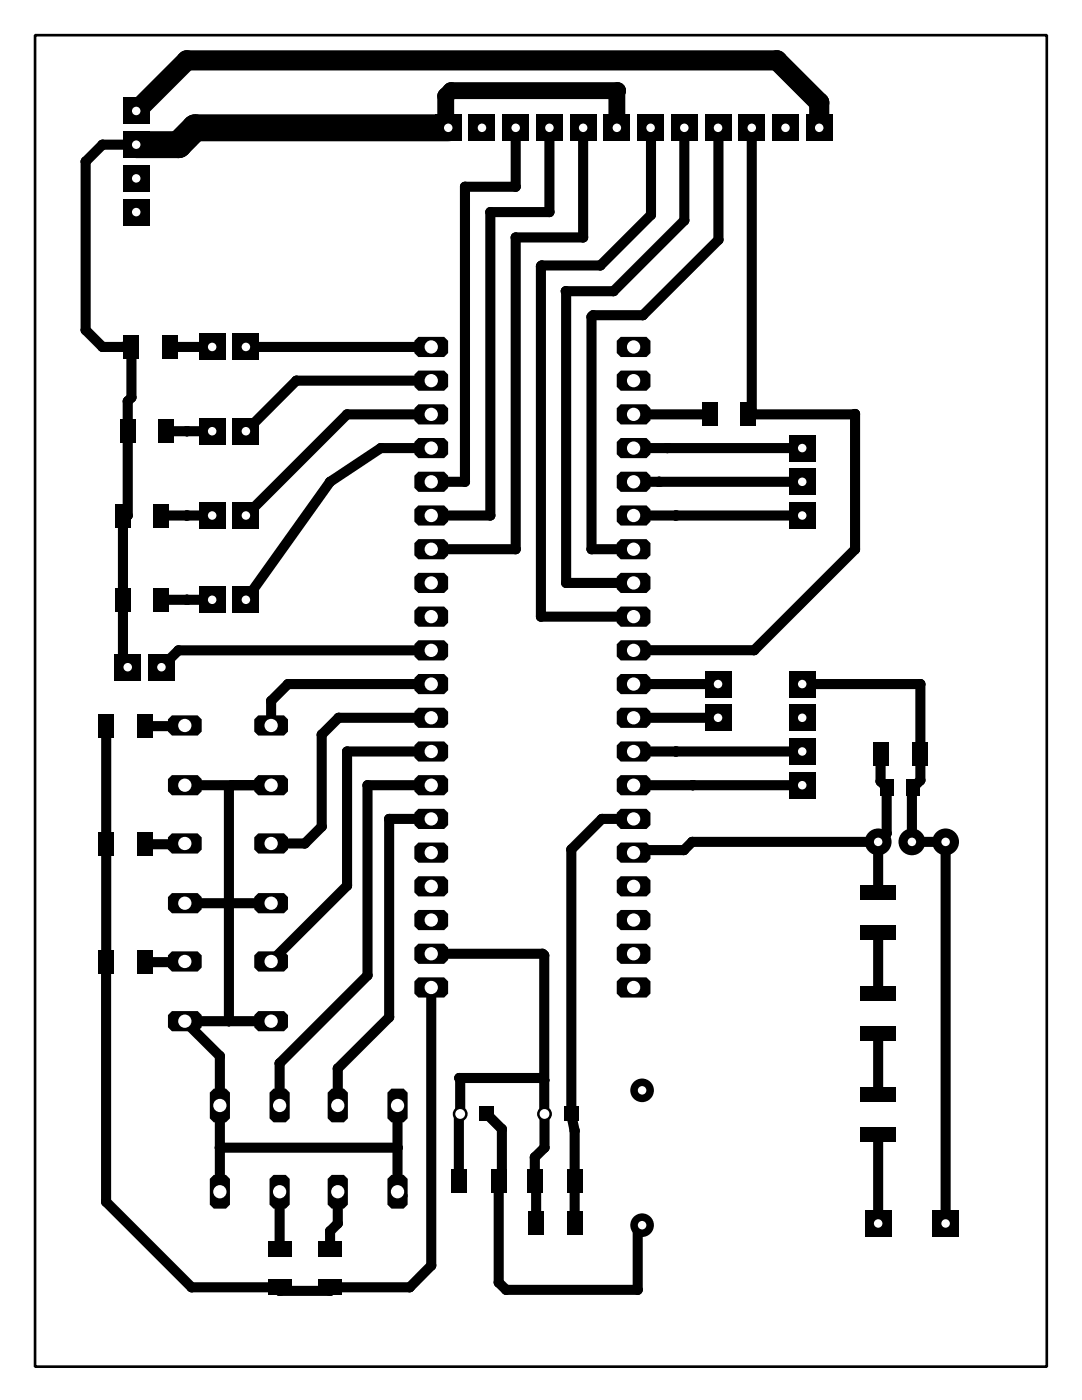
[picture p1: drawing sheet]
<svg xmlns="http://www.w3.org/2000/svg" width="81mm" height="105mm" viewBox="0 0 81 105" stroke-linecap="round" stroke-linejoin="round" font-family="sans-serif">
<g fill="none" stroke="#000" stroke-width=".76">
<path d="M10.3 10.9h-2.6l-1.3 1.3v12.7l1.3 1.2h2.2v3.8l-.3 .3v8.6h-.3v11.1l.3 .4M38.8 9.6v4.5h-3.8v22.2h-2.5M41.4 9.6v6.4h-4.5v22.8h-4.4M43.9 9.6v8.3h-5.1v23.5h-6.3M49 9.6v6.6l-3.8 3.8-4.5 .1v26.4h7M51.5 9.6v7l-5.3 5.3h-3.6v22h5.1M54.1 9.6v8.5l-5.7 5.6h-3.7l-.2 .2v17.5h3.2M56.6 9.6v21.3l-.3 .3h8.1v10.2l-7.6 7.6h-9.1M12.2 38.8h3.8M12.5 32.5h3.5M12.8 26.1h3.2M18.5 26.1h14"/>
<path d="M32.5 33.8h-3.8l-3.8 2.5-6.4 8.9M32.5 28.7h-10.2l-3.8 3.8M32.5 31.2h-6.4l-7.6 7.6M47.7 36.3h12.7M47.7 33.8h12.7M47.7 38.8h12.7M47.7 31.2l.2-.3 .3 .3h5.2M8 54.7v35.8l6.4 6.5h6.7v.3h3.8v-.3h6l1.6-1.7v-20.9M12.2 45.2h3.8M13.9 54.7h-3M13.9 59.2h6.6l.2 .1-.3-.1M17.5 59.2l-.3 .2v17.5"/>
<path d="M32.5 51.5h-10.8l-1.3 1.3v1.9M32.5 54.1h-7l-1.3 1.2v7l-1.2 1.2h-2.6M32.5 59.2h-4.8v14.3l-6.6 6.6v2.7l-.1 .1 .1 .4M32.5 56.6h-6.4v10.1l-5.7 5.7M32.5 49h-19.1l-1.2 1.3M47.7 51.5h6.4M47.7 54.1h6.4M47.7 56.6h12.7M47.7 59.2h12.7M47.7 49h.1M60.4 51.5h8.9v7.3l-.6 .6v4h2.5v28.8M66.3 56.8v2.1l.5 .4v3.5l-.7 .6"/>
<path d="M13.9 63.5l-3 .1M13.9 72.4l-3 .1M13.9 68h6.5M20.4 76.9h-6.5l2.7 2.7v10.2M32.5 61.7h-3.2v14.9l-3.9 3.9v2.8M32.5 71.9h8.4l.1 .1v14.5l-.7 .7v1.8h.1v3.2M47.7 61.7h-2.4l-2.3 2.3v19.9l.3 1.3v7M66.1 63.4v3.8M66.1 70.2v4.7M66.1 77.9v4.6M66.1 63.4h-14l-.6 .6h-3l-.3 .4-.5-.2M16.6 86.5h13.3"/>
<path d="M21.1 89.8v4.3M25.4 89.8v2.4l-.5 .6v1.3M29.9 83.3v6.4l.4 .4M36.7 83.9l1.1 1.2v4.1l-.2-.2v7.6l.5 .6h9.9v-4.6l.4-.3M41 81.4l-.2-.2h-6.2l.1 .1v2.6l-.1 .1v5M66.1 85.5v6.7"/>
</g>
<g fill="#000">
<circle cx="6.4" cy="12.2" r=".38"/>
<circle cx="7.7" cy="10.9" r=".38"/>
<circle cx="13.4" cy="10.9" r="1.01"/>
<circle cx="14.1" cy="4.6" r=".76"/>
<circle cx="14.7" cy="9.6" r="1.01"/>
<circle cx="33.6" cy="7.2" r=".63"/>
<circle cx="33.6" cy="9.5" r=".63"/>
<circle cx="34" cy="6.8" r=".63"/>
<circle cx="35" cy="14.1" r=".38"/>
<circle cx="36.9" cy="16" r=".38"/>
<circle cx="38.8" cy="14.1" r=".38"/>
<circle cx="38.8" cy="17.9" r=".38"/>
<circle cx="40.8" cy="20" r=".38"/>
<circle cx="41.4" cy="16" r=".38"/>
<circle cx="43.9" cy="17.9" r=".38"/>
<circle cx="45.2" cy="20" r=".38"/>
<circle cx="46.5" cy="6.9" r=".63"/>
<circle cx="46.5" cy="6.8" r=".63"/>
<circle cx="49" cy="16.2" r=".38"/>
<circle cx="49" cy="9.7" r=".38"/>
<circle cx="51.5" cy="16.6" r=".38"/>
<circle cx="54.1" cy="18.1" r=".38"/>
<circle cx="54.1" cy="9.7" r=".38"/>
<circle cx="58.5" cy="4.6" r=".76"/>
<circle cx="61.7" cy="7.7" r=".76"/>
<circle cx="6.4" cy="24.9" r=".38"/>
<circle cx="7.7" cy="26.1" r=".38"/>
<circle cx="9.3" cy="26.1" r=".38"/>
<circle cx="9.6" cy="38.8" r=".38"/>
<circle cx="9.6" cy="30.2" r=".38"/>
<circle cx="9.9" cy="29.9" r=".38"/>
<circle cx="14.1" cy="32.5" r=".38"/>
<circle cx="14.1" cy="38.8" r=".38"/>
<circle cx="16" cy="38.8" r=".38"/>
<circle cx="16" cy="32.5" r=".38"/>
<circle cx="22.3" cy="28.7" r=".38"/>
<circle cx="24.9" cy="36.3" r=".38"/>
<circle cx="26.1" cy="31.2" r=".38"/>
<circle cx="28.7" cy="33.8" r=".38"/>
<circle cx="35" cy="36.3" r=".38"/>
<circle cx="36.9" cy="38.8" r=".38"/>
<circle cx="40.7" cy="20.1" r=".38"/>
<circle cx="42.6" cy="21.9" r=".38"/>
<circle cx="42.6" cy="22" r=".38"/>
<circle cx="44.5" cy="23.9" r=".38"/>
<circle cx="44.7" cy="23.7" r=".38"/>
<circle cx="46.2" cy="21.9" r=".38"/>
<circle cx="47.7" cy="38.8" r=".38"/>
<circle cx="47.7" cy="36.3" r=".38"/>
<circle cx="47.7" cy="33.8" r=".38"/>
<circle cx="47.9" cy="30.9" r=".38"/>
<circle cx="48.2" cy="31.2" r=".38"/>
<circle cx="48.4" cy="23.7" r=".38"/>
<circle cx="49.6" cy="36.3" r=".38"/>
<circle cx="50.3" cy="33.8" r=".38"/>
<circle cx="50.9" cy="38.8" r=".38"/>
<circle cx="56.6" cy="30.9" r=".38"/>
<circle cx="64.4" cy="31.2" r=".38"/>
<circle cx="9.3" cy="49.9" r=".38"/>
<circle cx="13.4" cy="49" r=".38"/>
<circle cx="13.9" cy="54.7" r=".38"/>
<circle cx="14.1" cy="45.2" r=".38"/>
<circle cx="16" cy="45.2" r=".38"/>
<circle cx="17.2" cy="59.4" r=".38"/>
<circle cx="17.5" cy="59.2" r=".38"/>
<circle cx="20.4" cy="52.8" r=".38"/>
<circle cx="20.5" cy="59.2" r=".38"/>
<circle cx="20.7" cy="59.3" r=".38"/>
<circle cx="21.7" cy="51.5" r=".38"/>
<circle cx="24.2" cy="55.3" r=".38"/>
<circle cx="25.5" cy="54.1" r=".38"/>
<circle cx="26.1" cy="56.6" r=".38"/>
<circle cx="27.7" cy="59.2" r=".38"/>
<circle cx="38.8" cy="41.4" r=".38"/>
<circle cx="40.7" cy="46.5" r=".38"/>
<circle cx="42.6" cy="43.9" r=".38"/>
<circle cx="44.5" cy="41.4" r=".38"/>
<circle cx="47.7" cy="56.6" r=".38"/>
<circle cx="47.7" cy="59.2" r=".38"/>
<circle cx="47.7" cy="49" r=".38"/>
<circle cx="50.9" cy="56.6" r=".38"/>
<circle cx="52.2" cy="59.2" r=".38"/>
<circle cx="56.8" cy="49" r=".38"/>
<circle cx="64.4" cy="41.4" r=".38"/>
<circle cx="66.3" cy="58.9" r=".38"/>
<circle cx="68.7" cy="59.4" r=".38"/>
<circle cx="69.3" cy="51.5" r=".38"/>
<circle cx="69.3" cy="58.8" r=".38"/>
<circle cx="8" cy="72.5" r=".38"/>
<circle cx="13.9" cy="72.5" r=".38"/>
<circle cx="13.9" cy="63.6" r=".38"/>
<circle cx="13.9" cy="72.4" r=".38"/>
<circle cx="13.9" cy="63.5" r=".38"/>
<circle cx="16.6" cy="79.6" r=".38"/>
<circle cx="17.2" cy="68" r=".38"/>
<circle cx="17.2" cy="76.9" r=".38"/>
<circle cx="23" cy="63.5" r=".38"/>
<circle cx="24.2" cy="62.3" r=".38"/>
<circle cx="26.1" cy="66.7" r=".38"/>
<circle cx="27.7" cy="73.5" r=".38"/>
<circle cx="29.3" cy="76.6" r=".38"/>
<circle cx="29.3" cy="61.7" r=".38"/>
<circle cx="40.9" cy="71.9" r=".38"/>
<circle cx="41" cy="72" r=".38"/>
<circle cx="43" cy="64" r=".38"/>
<circle cx="45.3" cy="61.7" r=".38"/>
<circle cx="48.2" cy="64.4" r=".38"/>
<circle cx="48.5" cy="64" r=".38"/>
<circle cx="51.5" cy="64" r=".38"/>
<circle cx="52.1" cy="63.4" r=".38"/>
<circle cx="66.8" cy="62.8" r=".38"/>
<circle cx="8" cy="90.5" r=".38"/>
<circle cx="14.4" cy="97" r=".38"/>
<circle cx="16.6" cy="86.5" r=".38"/>
<circle cx="21" cy="82.9" r=".38"/>
<circle cx="21.1" cy="97.3" r=".38"/>
<circle cx="21.1" cy="82.8" r=".38"/>
<circle cx="21.1" cy="80.1" r=".38"/>
<circle cx="24.9" cy="92.8" r=".38"/>
<circle cx="24.9" cy="97.3" r=".38"/>
<circle cx="25.4" cy="92.2" r=".38"/>
<circle cx="25.4" cy="80.5" r=".38"/>
<circle cx="29.9" cy="86.5" r=".38"/>
<circle cx="29.9" cy="89.7" r=".38"/>
<circle cx="30.3" cy="90.1" r=".38"/>
<circle cx="30.9" cy="97" r=".38"/>
<circle cx="32.5" cy="95.3" r=".38"/>
<circle cx="34.6" cy="84" r=".38"/>
<circle cx="34.6" cy="81.2" r=".38"/>
<circle cx="34.7" cy="81.3" r=".38"/>
<circle cx="37.6" cy="96.6" r=".38"/>
<circle cx="37.8" cy="89.2" r=".38"/>
<circle cx="37.8" cy="85.1" r=".38"/>
<circle cx="38.1" cy="97.2" r=".38"/>
<circle cx="40.3" cy="87.2" r=".38"/>
<circle cx="40.4" cy="89" r=".38"/>
<circle cx="40.8" cy="81.2" r=".38"/>
<circle cx="41" cy="83.9" r=".38"/>
<circle cx="41" cy="81.4" r=".38"/>
<circle cx="41" cy="86.5" r=".38"/>
<circle cx="43" cy="83.9" r=".38"/>
<circle cx="43.3" cy="85.2" r=".38"/>
<circle cx="48" cy="97.2" r=".38"/>
<circle cx="48" cy="92.6" r=".38"/>
</g>
<g fill="#000">
<path d="M32.7 8.6h2.1v2h-2.1z"/>
<circle cx="14.1" cy="32.5" r=".38"/>
<circle cx="14.1" cy="38.8" r=".38"/>
<circle cx="16" cy="38.8" r=".38"/>
<circle cx="16" cy="32.5" r=".38"/>
<circle cx="47.7" cy="36.3" r=".38"/>
<circle cx="47.7" cy="33.8" r=".38"/>
<circle cx="47.7" cy="38.8" r=".38"/>
<circle cx="49.6" cy="36.3" r=".38"/>
<circle cx="50.9" cy="38.8" r=".38"/>
<circle cx="13.9" cy="54.7" r=".38"/>
<circle cx="14.1" cy="45.2" r=".38"/>
<circle cx="16" cy="45.2" r=".38"/>
<circle cx="47.7" cy="59.2" r=".38"/>
<circle cx="47.7" cy="56.6" r=".38"/>
<circle cx="50.9" cy="56.6" r=".38"/>
<circle cx="52.2" cy="59.2" r=".38"/>
<circle cx="13.9" cy="72.4" r=".38"/>
<circle cx="13.9" cy="63.5" r=".38"/>
</g>
<path d="M10.3 8.4l3.8-3.9h44.4l3.2 3.2v1.9" fill="none" stroke="#000" stroke-width="1.5"/>
<path d="M33.8 9.6l-.2-.2v-2.2l.4-.4h12.5v2.8" fill="none" stroke="#000" stroke-width="1.3"/>
<path d="M33.8 9.6h-19.1l-1.3 1.3h-3.1" fill="none" stroke="#000" stroke-width="2"/>
<circle cx="33.8" cy="9.6" r=".32" fill="#fff"/>
<path d="M35.3 8.6h2v2h-2z" fill="#000"/>
<circle cx="36.3" cy="9.6" r=".32" fill="#fff"/>
<path d="M37.8 8.6h2v2h-2z" fill="#000"/>
<circle cx="38.8" cy="9.6" r=".32" fill="#fff"/>
<path d="M40.4 8.6h2v2h-2z" fill="#000"/>
<circle cx="41.4" cy="9.6" r=".32" fill="#fff"/>
<path d="M42.9 8.6h2v2h-2z" fill="#000"/>
<circle cx="43.9" cy="9.6" r=".32" fill="#fff"/>
<path d="M45.4 8.6h2.1v2h-2.1z" fill="#000"/>
<circle cx="46.5" cy="9.6" r=".32" fill="#fff"/>
<path d="M48 8.6h2v2h-2z" fill="#000"/>
<circle cx="49" cy="9.6" r=".32" fill="#fff"/>
<path d="M50.5 8.6h2v2h-2z" fill="#000"/>
<circle cx="51.5" cy="9.6" r=".32" fill="#fff"/>
<path d="M53.1 8.6h2v2h-2z" fill="#000"/>
<circle cx="54.1" cy="9.6" r=".32" fill="#fff"/>
<path d="M55.6 8.6h2v2h-2z" fill="#000"/>
<circle cx="56.6" cy="9.6" r=".32" fill="#fff"/>
<path d="M58.1 8.6h2.1v2h-2.1z" fill="#000"/>
<circle cx="59.2" cy="9.6" r=".32" fill="#fff"/>
<path d="M60.7 8.6h2v2h-2z" fill="#000"/>
<circle cx="61.7" cy="9.6" r=".32" fill="#fff"/>
<path d="M31.5 25.4h1.9l.3 .3v.9l-.3 .3h-1.9l-.3-.3v-.9z" fill-rule="evenodd" fill="#000"/>
<circle cx="32.5" cy="26.1" r=".5" fill="#fff"/>
<path d="M31.5 27.9h1.9l.3 .3v.9l-.3 .3h-1.9l-.3-.3v-.9z" fill-rule="evenodd" fill="#000"/>
<circle cx="32.5" cy="28.7" r=".5" fill="#fff"/>
<path d="M31.5 30.5h1.9l.3 .3v.9l-.3 .3h-1.9l-.3-.3v-.9z" fill-rule="evenodd" fill="#000"/>
<circle cx="32.5" cy="31.2" r=".5" fill="#fff"/>
<path d="M31.5 33h1.9l.3 .3v.9l-.3 .3h-1.9l-.3-.3v-.9z" fill-rule="evenodd" fill="#000"/>
<circle cx="32.5" cy="33.8" r=".5" fill="#fff"/>
<path d="M31.5 35.5h1.9l.3 .3v1l-.3 .3h-1.9l-.3-.3v-1z" fill-rule="evenodd" fill="#000"/>
<circle cx="32.5" cy="36.3" r=".5" fill="#fff"/>
<path d="M31.5 38.1h1.9l.3 .3v.9l-.3 .3h-1.9l-.3-.3v-.9z" fill-rule="evenodd" fill="#000"/>
<circle cx="32.5" cy="38.8" r=".5" fill="#fff"/>
<path d="M31.5 40.6h1.9l.3 .3v.9l-.3 .3h-1.9l-.3-.3v-.9z" fill-rule="evenodd" fill="#000"/>
<circle cx="32.5" cy="41.4" r=".5" fill="#fff"/>
<path d="M31.5 43.2h1.9l.3 .3v.9l-.3 .3h-1.9l-.3-.3v-.9z" fill-rule="evenodd" fill="#000"/>
<circle cx="32.5" cy="43.9" r=".5" fill="#fff"/>
<path d="M31.5 45.7h1.9l.3 .3v.9l-.3 .3h-1.9l-.3-.3v-.9z" fill-rule="evenodd" fill="#000"/>
<circle cx="32.5" cy="46.5" r=".5" fill="#fff"/>
<path d="M31.5 48.2h1.9l.3 .3v1l-.3 .3h-1.9l-.3-.3v-1z" fill-rule="evenodd" fill="#000"/>
<circle cx="32.5" cy="49" r=".5" fill="#fff"/>
<path d="M31.5 50.8h1.9l.3 .3v.9l-.3 .3h-1.9l-.3-.3v-.9z" fill-rule="evenodd" fill="#000"/>
<circle cx="32.5" cy="51.5" r=".5" fill="#fff"/>
<path d="M31.5 53.3h1.9l.3 .3v.9l-.3 .3h-1.9l-.3-.3v-.9z" fill-rule="evenodd" fill="#000"/>
<circle cx="32.5" cy="54.1" r=".5" fill="#fff"/>
<path d="M31.5 55.9h1.9l.3 .3v.9l-.3 .3h-1.9l-.3-.3v-.9z" fill-rule="evenodd" fill="#000"/>
<circle cx="32.5" cy="56.6" r=".5" fill="#fff"/>
<path d="M31.5 58.4h1.9l.3 .3v.9l-.3 .3h-1.9l-.3-.3v-.9z" fill-rule="evenodd" fill="#000"/>
<circle cx="32.5" cy="59.2" r=".5" fill="#fff"/>
<path d="M31.5 60.9h1.9l.3 .3v1l-.3 .3h-1.9l-.3-.3v-1z" fill-rule="evenodd" fill="#000"/>
<circle cx="32.5" cy="61.7" r=".5" fill="#fff"/>
<path d="M31.5 63.5h1.9l.3 .3v.9l-.3 .3h-1.9l-.3-.3v-.9z" fill-rule="evenodd" fill="#000"/>
<circle cx="32.5" cy="64.2" r=".5" fill="#fff"/>
<path d="M31.5 66h1.9l.3 .3v.9l-.3 .3h-1.9l-.3-.3v-.9z" fill-rule="evenodd" fill="#000"/>
<circle cx="32.5" cy="66.8" r=".5" fill="#fff"/>
<path d="M31.5 68.6h1.9l.3 .3v.9l-.3 .3h-1.9l-.3-.3v-.9z" fill-rule="evenodd" fill="#000"/>
<circle cx="32.5" cy="69.3" r=".5" fill="#fff"/>
<path d="M31.5 71.1h1.9l.3 .3v.9l-.3 .3h-1.9l-.3-.3v-.9z" fill-rule="evenodd" fill="#000"/>
<circle cx="32.5" cy="71.9" r=".5" fill="#fff"/>
<path d="M31.5 73.6h1.9l.3 .3v1l-.3 .3h-1.9l-.3-.3v-1z" fill-rule="evenodd" fill="#000"/>
<circle cx="32.5" cy="74.4" r=".5" fill="#fff"/>
<path d="M46.7 73.6h2l.3 .3v1l-.3 .3h-2l-.3-.3v-1z" fill-rule="evenodd" fill="#000"/>
<circle cx="47.7" cy="74.4" r=".5" fill="#fff"/>
<path d="M46.7 71.1h2l.3 .3v.9l-.3 .3h-2l-.3-.3v-.9z" fill-rule="evenodd" fill="#000"/>
<circle cx="47.7" cy="71.9" r=".5" fill="#fff"/>
<path d="M46.7 68.6h2l.3 .3v.9l-.3 .3h-2l-.3-.3v-.9z" fill-rule="evenodd" fill="#000"/>
<circle cx="47.7" cy="69.3" r=".5" fill="#fff"/>
<path d="M46.7 66h2l.3 .3v.9l-.3 .3h-2l-.3-.3v-.9z" fill-rule="evenodd" fill="#000"/>
<circle cx="47.7" cy="66.8" r=".5" fill="#fff"/>
<path d="M46.7 63.5h2l.3 .3v.9l-.3 .3h-2l-.3-.3v-.9z" fill-rule="evenodd" fill="#000"/>
<circle cx="47.7" cy="64.2" r=".5" fill="#fff"/>
<path d="M46.7 60.9h2l.3 .3v1l-.3 .3h-2l-.3-.3v-1z" fill-rule="evenodd" fill="#000"/>
<circle cx="47.7" cy="61.7" r=".5" fill="#fff"/>
<path d="M46.7 58.4h2l.3 .3v.9l-.3 .3h-2l-.3-.3v-.9z" fill-rule="evenodd" fill="#000"/>
<circle cx="47.7" cy="59.2" r=".5" fill="#fff"/>
<path d="M46.7 55.9h2l.3 .3v.9l-.3 .3h-2l-.3-.3v-.9z" fill-rule="evenodd" fill="#000"/>
<circle cx="47.7" cy="56.6" r=".5" fill="#fff"/>
<path d="M46.7 53.3h2l.3 .3v.9l-.3 .3h-2l-.3-.3v-.9z" fill-rule="evenodd" fill="#000"/>
<circle cx="47.7" cy="54.1" r=".5" fill="#fff"/>
<path d="M46.7 50.8h2l.3 .3v.9l-.3 .3h-2l-.3-.3v-.9z" fill-rule="evenodd" fill="#000"/>
<circle cx="47.7" cy="51.5" r=".5" fill="#fff"/>
<path d="M46.7 48.2h2l.3 .3v1l-.3 .3h-2l-.3-.3v-1z" fill-rule="evenodd" fill="#000"/>
<circle cx="47.7" cy="49" r=".5" fill="#fff"/>
<path d="M46.7 45.7h2l.3 .3v.9l-.3 .3h-2l-.3-.3v-.9z" fill-rule="evenodd" fill="#000"/>
<circle cx="47.7" cy="46.5" r=".5" fill="#fff"/>
<path d="M46.7 43.2h2l.3 .3v.9l-.3 .3h-2l-.3-.3v-.9z" fill-rule="evenodd" fill="#000"/>
<circle cx="47.7" cy="43.9" r=".5" fill="#fff"/>
<path d="M46.7 40.6h2l.3 .3v.9l-.3 .3h-2l-.3-.3v-.9z" fill-rule="evenodd" fill="#000"/>
<circle cx="47.7" cy="41.4" r=".5" fill="#fff"/>
<path d="M46.7 38.1h2l.3 .3v.9l-.3 .3h-2l-.3-.3v-.9z" fill-rule="evenodd" fill="#000"/>
<circle cx="47.7" cy="38.8" r=".5" fill="#fff"/>
<path d="M46.7 35.5h2l.3 .3v1l-.3 .3h-2l-.3-.3v-1z" fill-rule="evenodd" fill="#000"/>
<circle cx="47.7" cy="36.3" r=".5" fill="#fff"/>
<path d="M46.7 33h2l.3 .3v.9l-.3 .3h-2l-.3-.3v-.9z" fill-rule="evenodd" fill="#000"/>
<circle cx="47.7" cy="33.8" r=".5" fill="#fff"/>
<path d="M46.7 30.5h2l.3 .3v.9l-.3 .3h-2l-.3-.3v-.9z" fill-rule="evenodd" fill="#000"/>
<circle cx="47.7" cy="31.2" r=".5" fill="#fff"/>
<path d="M46.7 27.9h2l.3 .3v.9l-.3 .3h-2l-.3-.3v-.9z" fill-rule="evenodd" fill="#000"/>
<circle cx="47.7" cy="28.7" r=".5" fill="#fff"/>
<path d="M46.7 25.4h2l.3 .3v.9l-.3 .3h-2l-.3-.3v-.9z" fill-rule="evenodd" fill="#000"/>
<circle cx="47.7" cy="26.1" r=".5" fill="#fff"/>
<path d="M9.2 7.3h2.1v2.1h-2.1z" fill="#000"/>
<circle cx="10.3" cy="8.4" r=".32" fill="#fff"/>
<path d="M9.2 9.9h2.1v2h-2.1z" fill="#000"/>
<circle cx="10.3" cy="10.9" r=".32" fill="#fff"/>
<path d="M9.2 12.4h2.1v2h-2.1z" fill="#000"/>
<circle cx="10.3" cy="13.4" r=".32" fill="#fff"/>
<path d="M9.2 15h2.1v2h-2.1z" fill="#000"/>
<circle cx="10.3" cy="16" r=".32" fill="#fff"/>
<path d="M65.1 91.2h2v2h-2z" fill="#000"/>
<circle cx="66.1" cy="92.2" r=".32" fill="#fff"/>
<path d="M70.2 91.2h2v2h-2z" fill="#000"/>
<circle cx="71.2" cy="92.2" r=".32" fill="#fff"/>
<path d="M64.8 77.3h2.7v1.1h-2.7zM64.8 74.3h2.7v1.1h-2.7zM64.8 69.7h2.7v1.1h-2.7zM64.8 66.7h2.7v1.1h-2.7zM64.8 84.9h2.7v1.1h-2.7zM64.8 81.9h2.7v1.1h-2.7z" fill="#000"/>
<circle cx="71.2" cy="63.4" r="1.01" fill="#000"/>
<circle cx="71.2" cy="63.4" r=".32" fill="#fff"/>
<circle cx="66.1" cy="63.4" r="1.01" fill="#000"/>
<circle cx="66.1" cy="63.4" r=".32" fill="#fff"/>
<circle cx="68.7" cy="63.4" r="1.01" fill="#000"/>
<circle cx="68.7" cy="63.4" r=".32" fill="#fff"/>
<path d="M17.5 25.1h2v2h-2zM65.7 55.9h1.2v1.8h-1.2zM66.3 58.7h1v1.3h-1zM68.3 58.7h1v1.3h-1zM68.7 55.9h1.2v1.8h-1.2z" fill="#000"/>
<circle cx="18.5" cy="26.1" r=".32" fill="#fff"/>
<path d="M15 25.1h2v2h-2z" fill="#000"/>
<circle cx="16" cy="26.1" r=".32" fill="#fff"/>
<path d="M17.5 44.2h2v2h-2z" fill="#000"/>
<circle cx="18.5" cy="45.2" r=".32" fill="#fff"/>
<path d="M15 44.2h2v2h-2z" fill="#000"/>
<circle cx="16" cy="45.2" r=".32" fill="#fff"/>
<path d="M17.5 37.8h2v2h-2z" fill="#000"/>
<circle cx="18.5" cy="38.8" r=".32" fill="#fff"/>
<path d="M15 37.8h2v2h-2z" fill="#000"/>
<circle cx="16" cy="38.8" r=".32" fill="#fff"/>
<path d="M17.5 31.5h2v2h-2z" fill="#000"/>
<circle cx="18.5" cy="32.5" r=".32" fill="#fff"/>
<path d="M15 31.5h2v2h-2z" fill="#000"/>
<circle cx="16" cy="32.5" r=".32" fill="#fff"/>
<path d="M8.7 37.9h1.1v1.8h-1.1zM9 31.6h1.2v1.8h-1.2zM9.3 25.2h1.2v1.8h-1.2zM11.6 37.9h1.1v1.8h-1.1zM11.9 31.6h1.2v1.8h-1.2zM12.2 25.2h1.2v1.8h-1.2zM8.7 44.3h1.1v1.8h-1.1zM11.6 44.3h1.1v1.8h-1.1z" fill="#000"/>
<path d="M12.9 53.9h2l.3 .3v.9l-.3 .3h-2l-.3-.3v-.9z" fill-rule="evenodd" fill="#000"/>
<circle cx="13.9" cy="54.7" r=".5" fill="#fff"/>
<path d="M19.4 53.9h2l.3 .3v.9l-.3 .3h-2l-.3-.3v-.9z" fill-rule="evenodd" fill="#000"/>
<circle cx="20.4" cy="54.7" r=".5" fill="#fff"/>
<path d="M12.9 58.4h2l.3 .3v.9l-.3 .3h-2l-.3-.3v-.9z" fill-rule="evenodd" fill="#000"/>
<circle cx="13.9" cy="59.2" r=".5" fill="#fff"/>
<path d="M19.4 58.4h2l.3 .3v.9l-.3 .3h-2l-.3-.3v-.9z" fill-rule="evenodd" fill="#000"/>
<circle cx="20.4" cy="59.2" r=".5" fill="#fff"/>
<path d="M12.9 62.8h2l.3 .3v.9l-.3 .3h-2l-.3-.3v-.9z" fill-rule="evenodd" fill="#000"/>
<circle cx="13.9" cy="63.5" r=".5" fill="#fff"/>
<path d="M19.4 62.8h2l.3 .3v.9l-.3 .3h-2l-.3-.3v-.9z" fill-rule="evenodd" fill="#000"/>
<circle cx="20.4" cy="63.5" r=".5" fill="#fff"/>
<path d="M12.9 67.3h2l.3 .3v.9l-.3 .3h-2l-.3-.3v-.9z" fill-rule="evenodd" fill="#000"/>
<circle cx="13.9" cy="68" r=".5" fill="#fff"/>
<path d="M19.4 67.3h2l.3 .3v.9l-.3 .3h-2l-.3-.3v-.9z" fill-rule="evenodd" fill="#000"/>
<circle cx="20.4" cy="68" r=".5" fill="#fff"/>
<path d="M12.9 71.7h2l.3 .3v.9l-.3 .3h-2l-.3-.3v-.9z" fill-rule="evenodd" fill="#000"/>
<circle cx="13.9" cy="72.4" r=".5" fill="#fff"/>
<path d="M19.4 71.7h2l.3 .3v.9l-.3 .3h-2l-.3-.3v-.9z" fill-rule="evenodd" fill="#000"/>
<circle cx="20.4" cy="72.4" r=".5" fill="#fff"/>
<path d="M12.9 76.2h2l.3 .3v.9l-.3 .3h-2l-.3-.3v-.9z" fill-rule="evenodd" fill="#000"/>
<circle cx="13.9" cy="76.9" r=".5" fill="#fff"/>
<path d="M19.4 76.2h2l.3 .3v.9l-.3 .3h-2l-.3-.3v-.9z" fill-rule="evenodd" fill="#000"/>
<circle cx="20.4" cy="76.9" r=".5" fill="#fff"/>
<path d="M20.6 82h.9l.3 .3v2l-.3 .3h-.9l-.3-.3v-2z" fill-rule="evenodd" fill="#000"/>
<circle cx="21.1" cy="83.3" r=".5" fill="#fff"/>
<path d="M20.6 88.5h.9l.3 .3v2l-.3 .3h-.9l-.3-.3v-2z" fill-rule="evenodd" fill="#000"/>
<circle cx="21.1" cy="89.8" r=".5" fill="#fff"/>
<path d="M16.1 82h.9l.3 .3v2l-.3 .3h-.9l-.3-.3v-2z" fill-rule="evenodd" fill="#000"/>
<circle cx="16.6" cy="83.3" r=".5" fill="#fff"/>
<path d="M16.1 88.5h.9l.3 .3v2l-.3 .3h-.9l-.3-.3v-2z" fill-rule="evenodd" fill="#000"/>
<circle cx="16.6" cy="89.8" r=".5" fill="#fff"/>
<path d="M25 88.5h.9l.3 .3v2l-.3 .3h-.9l-.3-.3v-2z" fill-rule="evenodd" fill="#000"/>
<circle cx="25.4" cy="89.8" r=".5" fill="#fff"/>
<path d="M25 82h.9l.3 .3v2l-.3 .3h-.9l-.3-.3v-2z" fill-rule="evenodd" fill="#000"/>
<circle cx="25.4" cy="83.3" r=".5" fill="#fff"/>
<path d="M29.5 88.5h.9l.3 .3v2l-.3 .3h-.9l-.3-.3v-2z" fill-rule="evenodd" fill="#000"/>
<circle cx="29.9" cy="89.8" r=".5" fill="#fff"/>
<path d="M29.5 82h.9l.3 .3v2l-.3 .3h-.9l-.3-.3v-2z" fill-rule="evenodd" fill="#000"/>
<circle cx="29.9" cy="83.3" r=".5" fill="#fff"/>
<g fill="#000">
<path d="M52.9 30.3h1.1v1.8h-1.1zM55.8 30.3h1.1v1.8h-1.1zM7.4 53.8h1.2v1.8h-1.2zM10.3 53.8h1.2v1.8h-1.2zM11.1 49.3h2.1v2h-2.1zM7.4 62.7h1.2v1.8h-1.2zM7.4 71.6h1.2v1.8h-1.2zM10.3 62.7h1.2v1.8h-1.2zM10.3 71.6h1.2v1.8h-1.2zM20.2 93.5h1.8v1.2h-1.8zM20.2 96.4h1.8v1.2h-1.8zM24 93.5h1.8v1.2h-1.8z"/>
<path d="M24 96.4h1.8v1.2h-1.8z"/>
</g>
<circle cx="12.2" cy="50.3" r=".32" fill="#fff"/>
<path d="M8.6 49.3h2v2h-2z" fill="#000"/>
<circle cx="9.6" cy="50.3" r=".32" fill="#fff"/>
<path d="M59.4 32.7h2v2.1h-2z" fill="#000"/>
<circle cx="60.4" cy="33.8" r=".32" fill="#fff"/>
<path d="M59.4 35.3h2v2h-2z" fill="#000"/>
<circle cx="60.4" cy="36.3" r=".32" fill="#fff"/>
<path d="M59.4 37.8h2v2h-2z" fill="#000"/>
<circle cx="60.4" cy="38.8" r=".32" fill="#fff"/>
<path d="M59.4 50.5h2v2h-2z" fill="#000"/>
<circle cx="60.4" cy="51.5" r=".32" fill="#fff"/>
<path d="M59.4 53.1h2v2h-2z" fill="#000"/>
<circle cx="60.4" cy="54.1" r=".32" fill="#fff"/>
<path d="M59.4 55.6h2v2h-2z" fill="#000"/>
<circle cx="60.4" cy="56.6" r=".32" fill="#fff"/>
<path d="M59.4 58.1h2v2.1h-2z" fill="#000"/>
<circle cx="60.4" cy="59.2" r=".32" fill="#fff"/>
<path d="M42.4 83.4h1.2v1.1h-1.2z" fill="#000"/>
<circle cx="41" cy="83.9" r=".56" fill="#000"/>
<circle cx="41" cy="83.9" r=".37" fill="#fff"/>
<path d="M53.1 50.5h2v2h-2zM39.7 88.1h1.1v1.8h-1.1zM39.8 91.3h1.1v1.8h-1.1zM42.7 88.1h1.1v1.8h-1.1zM42.7 91.3h1.1v1.8h-1.1z" fill="#000"/>
<circle cx="54.1" cy="51.5" r=".32" fill="#fff"/>
<path d="M53.1 53.1h2v2h-2z" fill="#000"/>
<circle cx="54.1" cy="54.1" r=".32" fill="#fff"/>
<circle cx="48.4" cy="82.2" r=".89" fill="#000"/>
<circle cx="48.4" cy="82.1" r=".32" fill="#fff"/>
<circle cx="48.4" cy="92.3" r=".89" fill="#000"/>
<circle cx="48.4" cy="92.3" r=".32" fill="#fff"/>
<path d="M34 88.1h1.1v1.8h-1.1zM36.1 83.4h1.1v1.1h-1.1zM37 88.1h1.1v1.8h-1.1z" fill="#000"/>
<circle cx="34.7" cy="83.9" r=".56" fill="#000"/>
<circle cx="34.7" cy="83.9" r=".37" fill="#fff"/>
<path d="M2.6 2.6h76.2v100.4h-76.2z" fill="none" stroke="#000" stroke-width=".2"/>
</svg>
